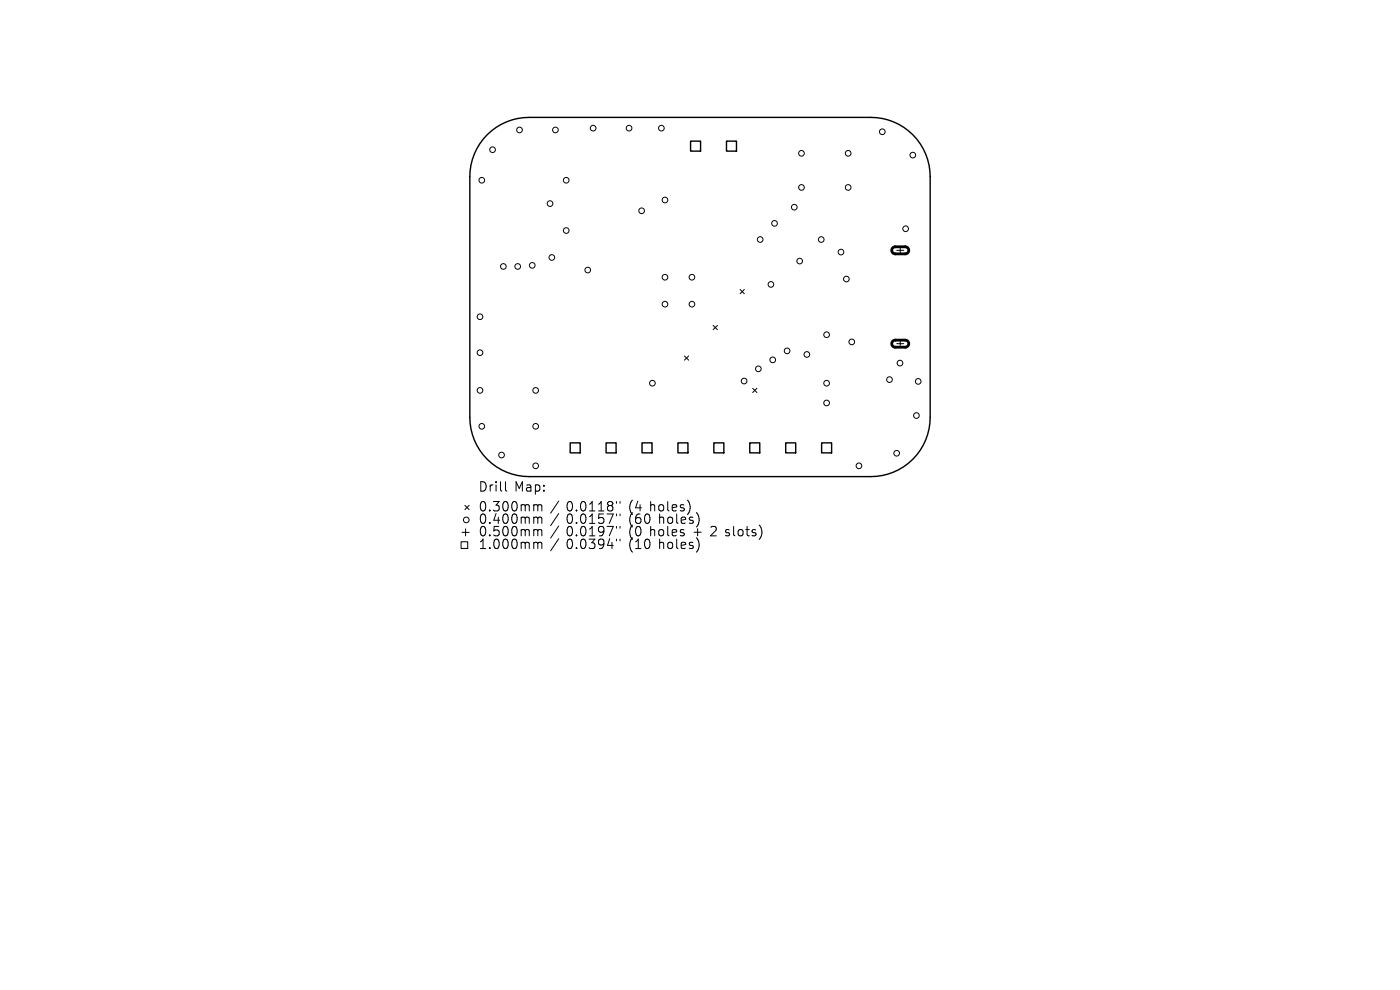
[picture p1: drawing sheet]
<svg xmlns="http://www.w3.org/2000/svg" width="297mm" height="210mm" viewBox="0 0 297 210" stroke-linecap="round" stroke-linejoin="round" font-family="sans-serif">
<defs><g id="words">
<g font-size="2.8">
<text x="101.5" y="104.7">Drill</text>
<text x="109.1" y="104.7">Map:</text>
<text x="101.5" y="108.9">0.300mm</text>
<text x="101.5" y="111.5">0.400mm</text>
<text x="120.1" y="108.9">0.0118&quot;</text>
<text x="120.1" y="111.5">0.0157&quot;</text>
<text x="133.4" y="108.9">(4</text>
<text x="133.4" y="111.5">(60</text>
<text x="138" y="108.9">holes)</text>
<text x="139.9" y="111.5">holes)</text>
<text x="101.5" y="114.2">0.500mm</text>
<text x="101.5" y="116.9">1.000mm</text>
<text x="120.1" y="114.2">0.0197&quot;</text>
<text x="120.1" y="116.9">0.0394&quot;</text>
<text x="133.4" y="114.2">(0</text>
<text x="133.4" y="116.9">(10</text>
<text x="138" y="114.2">holes</text>
<text x="139.9" y="116.9">holes)</text>
<text x="147.3" y="114.2">+</text>
<text x="151" y="114.2">2 slots)</text>
</g>
</g></defs>
<path d="M103.4 28.6a12.6 12.6 0 0 1 8.8-3.7h72.6a12.6 12.6 0 0 1 12.5 12.6v51a12.6 12.6 0 0 1-12.5 12.6h-72.6a12.6 12.6 0 0 1-12.5-12.6v-51a12.6 12.6 0 0 1 3.7-8.9zM146.5 29.9h2.1v2.2h-2.1zM154.1 29.9h2.1v2.2h-2.1zM121 93.9h2.1v2.2h-2.1zM128.6 93.9h2.1v2.2h-2.1zM136.2 93.9h2.1v2.2h-2.1zM143.8 93.9h2.1v2.2h-2.1zM151.4 93.9h2.2v2.2h-2.2zM159.1 93.9h2.1v2.2h-2.1zM166.7 93.9h2.1v2.2h-2.1zM174.3 93.9h2.1v2.2h-2.1z" fill="none" stroke="#000" stroke-width=".3"/>
<g fill="none" stroke="#000" stroke-width=".21">
<path d="M190.2 53.1h1.5M191 52.4v1.5M145.2 75.5l.9 .9M146.1 75.5l-.9 .9M151.3 69l.9 .9M152.2 69l-.9 .9M157 61.4l.9 .9M157.9 61.4l-.9 .9M190.2 72.9h1.5M191 72.2v1.5M159.7 82.4l.9 .9M160.6 82.4l-.9 .9"/>
<path d="M97.8 114.9h1.4v1.4h-1.4zM98 112.9h1.5M98.6 107.2l.9 .9M98.8 112.2v1.5M99.5 107.2l-.9 .9M107.2 102.2v1.7l.3 .3M113.8 107.1l.3 .2M113.8 109.7l.3 .3M113.8 112.3l.3 .3M113.8 115l.3 .3M114.1 107.3v1.1M114.1 110v1"/>
<path d="M114.1 112.6v1.1M114.1 115.3v1.1M114.1 107.3l.3-.2h.5v1.3M114.1 110l.3-.3 .5 .1v1.2M114.1 112.6l.3-.3 .5 .1v1.3M114.1 115.3l.3-.3 .5 .1v1.3M118.5 106.3l-1.7 2.6M118.5 108.9l-1.7 2.6M118.5 111.6l-1.7 2.5M118.5 114.3l-1.7 2.5M130.8 106.4v.4M130.8 109v.4"/>
<path d="M130.8 111.7v.3M130.8 114.4v.3M131.5 106.4v.4M131.5 109v.4M131.5 111.7v.3M131.5 114.4v.3M146.3 107v1.3M148.2 109.6v1.3M148.2 114.9v1.4"/>
<circle cx="102.2" cy="38.2" r=".6"/>
<circle cx="104.5" cy="31.8" r=".6"/>
<circle cx="110.2" cy="27.6" r=".6"/>
<circle cx="117.8" cy="27.6" r=".6"/>
<circle cx="120.1" cy="38.2" r=".6"/>
<circle cx="125.8" cy="27.2" r=".6"/>
<circle cx="133.5" cy="27.2" r=".6"/>
<circle cx="140.3" cy="27.2" r=".6"/>
<circle cx="170" cy="32.5" r=".6"/>
<circle cx="170" cy="39.8" r=".6"/>
<circle cx="179.9" cy="39.8" r=".6"/>
<circle cx="179.9" cy="32.5" r=".6"/>
<circle cx="187.2" cy="28" r=".6"/>
<circle cx="193.6" cy="32.9" r=".6"/>
<circle cx="106.8" cy="56.5" r=".6"/>
<circle cx="109.8" cy="56.5" r=".6"/>
<circle cx="112.9" cy="56.3" r=".6"/>
<circle cx="116.7" cy="43.2" r=".6"/>
<circle cx="117.1" cy="54.6" r=".6"/>
<circle cx="120.1" cy="48.9" r=".6"/>
<circle cx="124.7" cy="57.3" r=".6"/>
<circle cx="136.1" cy="44.7" r=".6"/>
<circle cx="141.1" cy="58.8" r=".6"/>
<circle cx="141.1" cy="42.4" r=".6"/>
<circle cx="146.8" cy="58.8" r=".6"/>
<circle cx="161.3" cy="50.8" r=".6"/>
<circle cx="164.3" cy="47.4" r=".6"/>
<circle cx="168.5" cy="44" r=".6"/>
<circle cx="169.6" cy="55.4" r=".6"/>
<circle cx="174.2" cy="50.8" r=".6"/>
<circle cx="178.4" cy="53.5" r=".6"/>
<circle cx="179.6" cy="59.2" r=".6"/>
<circle cx="192.1" cy="48.5" r=".6"/>
<circle cx="101.8" cy="74.8" r=".6"/>
<circle cx="101.8" cy="67.2" r=".6"/>
<circle cx="141.1" cy="64.5" r=".6"/>
<circle cx="146.8" cy="64.5" r=".6"/>
<circle cx="160.9" cy="78.2" r=".6"/>
<circle cx="163.6" cy="60.3" r=".6"/>
<circle cx="163.9" cy="76.3" r=".6"/>
<circle cx="167" cy="74.4" r=".6"/>
<circle cx="171.2" cy="75.2" r=".6"/>
<circle cx="175.4" cy="71" r=".6"/>
<circle cx="180.7" cy="72.5" r=".6"/>
<circle cx="190.9" cy="77" r=".6"/>
<circle cx="101.8" cy="82.8" r=".6"/>
<circle cx="102.2" cy="90.4" r=".6"/>
<circle cx="106.4" cy="96.5" r=".6"/>
<circle cx="113.6" cy="82.8" r=".6"/>
<circle cx="113.6" cy="98.8" r=".6"/>
<circle cx="113.6" cy="90.4" r=".6"/>
<circle cx="138.4" cy="81.3" r=".6"/>
<circle cx="157.9" cy="80.8" r=".6"/>
<circle cx="175.4" cy="81.3" r=".6"/>
<circle cx="175.4" cy="85.5" r=".6"/>
<circle cx="182.2" cy="98.8" r=".6"/>
<circle cx="188.7" cy="80.5" r=".6"/>
<circle cx="190.2" cy="96.1" r=".6"/>
<circle cx="194.4" cy="88.1" r=".6"/>
<circle cx="194.8" cy="80.9" r=".6"/>
<circle cx="98.9" cy="110.3" r=".6"/>
</g>
<path d="M189.4 52.6l.5-.2h2.1a.75 .75 0 0 1 .8 .7 .75 .75 0 0 1-.8 .8h-2.1a.75 .75 0 0 1-.7-.5 .75 .75 0 0 1 .2-.8zM189.4 72.4l.5-.2h2.1a.75 .75 0 0 1 .8 .7 .75 .75 0 0 1-.8 .8h-2.1a.75 .75 0 0 1-.7-.5 .75 .75 0 0 1 .2-.8z" fill="none" stroke="#000" stroke-width=".6"/>
<use href="#words"/>
</svg>
